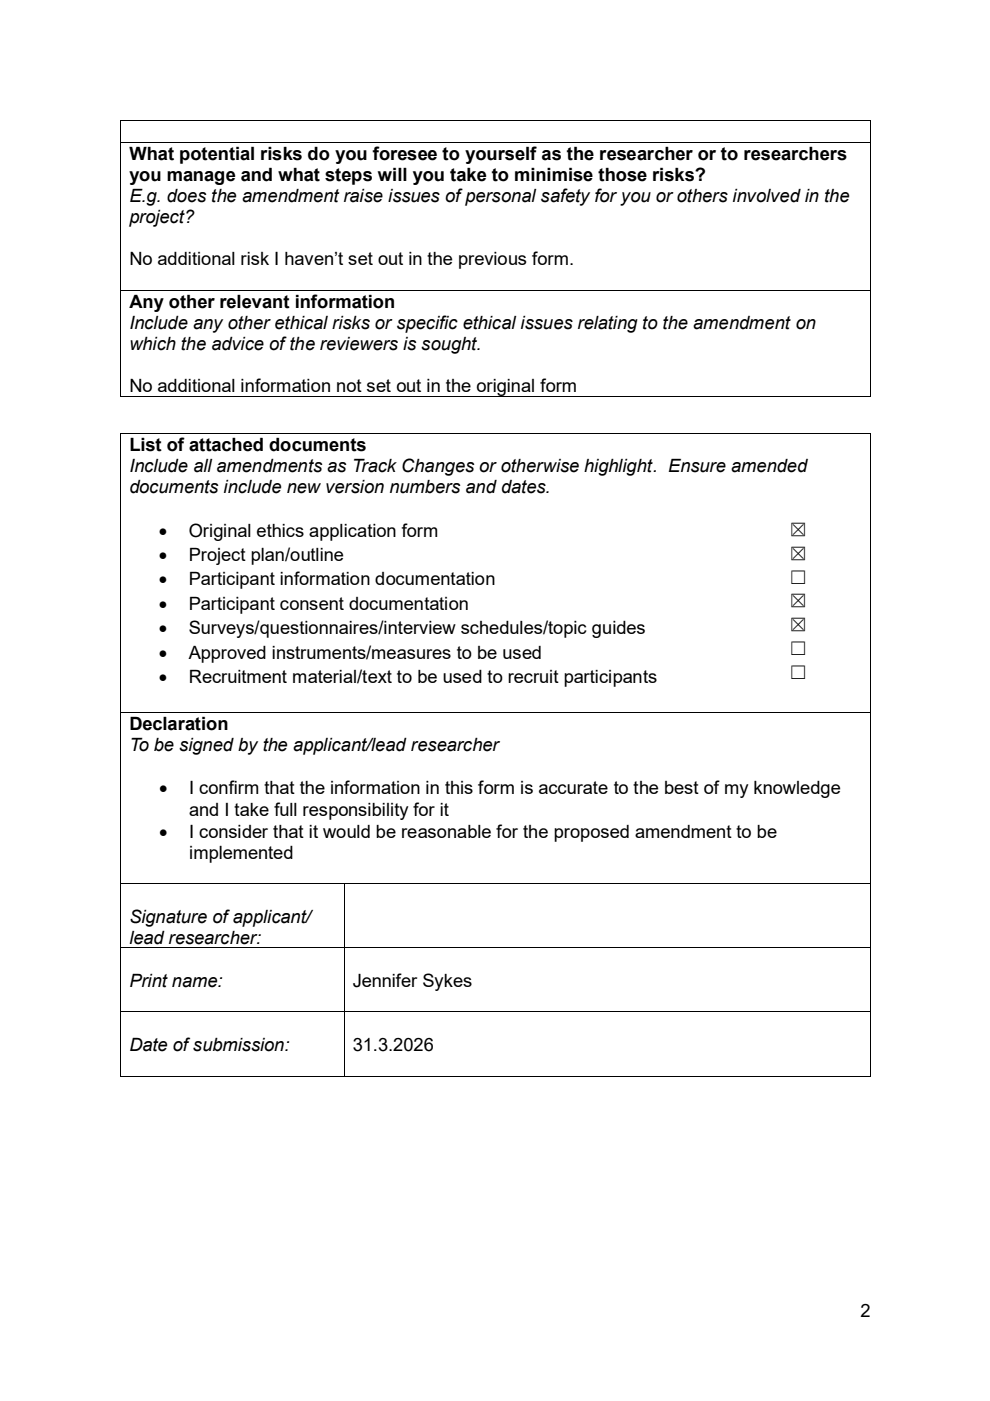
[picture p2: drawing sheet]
<svg xmlns="http://www.w3.org/2000/svg" width="210mm" height="297mm" viewBox="0 0 210 297" stroke-linecap="round" stroke-linejoin="round" font-family="sans-serif">
<defs><g id="words">
<g font-size="3.9">
<text x="27.4" y="33.9">What potential risks do you foresee to yourself as the researcher or to researchers</text>
<text x="27.4" y="38.4">you manage and what steps will you take to minimise those risks?</text>
<text x="27.4" y="42.8">E.g. does the amendment raise issues of personal safety for you or others involved in the</text>
<text x="27.4" y="47.3">project?</text>
<text x="27.4" y="56.2">No additional risk I haven’t set out in the previous form.</text>
<text x="27.4" y="65.3">Any other relevant information</text>
<text x="27.4" y="69.8">Include any other ethical risks or specific ethical issues relating to the amendment on</text>
<text x="27.4" y="74.3">which the advice of the reviewers is sought.</text>
<text x="27.4" y="83.2">No additional information not set out in the original form</text>
<text x="27.4" y="95.6">List of attached documents</text>
<text x="27.4" y="100.1">Include all amendments as Track Changes or otherwise highlight. Ensure amended</text>
<text x="27.4" y="104.5">documents include new version numbers and dates.</text>
<text x="33.7" y="113.8">•</text>
<text x="40.1" y="113.8">Original ethics application form</text>
<text x="167.4" y="113.7">☒</text>
<text x="33.7" y="118.9">•</text>
<text x="40.1" y="118.9">Project plan/outline</text>
<text x="167.4" y="118.7">☒</text>
<text x="33.7" y="124.1">•</text>
<text x="40.1" y="124.1">Participant information documentation</text>
<text x="167.4" y="123.8">☐</text>
<text x="33.7" y="129.3">•</text>
<text x="40.1" y="129.3">Participant consent documentation</text>
<text x="167.4" y="128.8">☒</text>
<text x="33.7" y="134.4">•</text>
<text x="40.1" y="134.4">Surveys/questionnaires/interview schedules/topic guides</text>
<text x="167.4" y="133.8">☒</text>
<text x="33.7" y="139.7">•</text>
<text x="40.1" y="139.7">Approved instruments/measures to be used</text>
<text x="167.4" y="138.9">☐</text>
<text x="167.4" y="143.9">☐</text>
<text x="33.7" y="144.8">•</text>
<text x="40.1" y="144.8">Recruitment material/text to be used to recruit participants</text>
<text x="27.4" y="154.7">Declaration</text>
<text x="27.4" y="159.2">To be signed by the applicant/lead researcher</text>
<text x="33.8" y="168.4">•</text>
<text x="40.1" y="168.4">I confirm that the information in this form is accurate to the best of my knowledge</text>
<text x="40.1" y="172.9">and I take full responsibility for it</text>
<text x="33.8" y="177.6">•</text>
<text x="40.1" y="177.6">I consider that it would be reasonable for the proposed amendment to be</text>
<text x="40.1" y="182.1">implemented</text>
<text x="27.4" y="195.7">Signature of applicant/</text>
<text x="27.4" y="200.1">lead researcher:</text>
<text x="27.4" y="209.2">Print name:</text>
<text x="74.8" y="209.2">Jennifer Sykes</text>
<text x="27.4" y="222.8">Date of submission:</text>
<text x="74.8" y="222.8">31.3.2026</text>
<text x="182.6" y="279.3">2</text>
</g>
</g></defs>
<g fill="#000">
<path d="M25.4 25.4h.2v.2h-.2z" fill-rule="evenodd"/>
<path d="M25.4 25.4h.2v.2h-.2z" fill-rule="evenodd"/>
<path d="M25.4 30.1h.2v.2h-.2z" fill-rule="evenodd"/>
<path d="M184.5 25.4h.2v.2h-.2z" fill-rule="evenodd"/>
<path d="M184.5 25.4h.2v.2h-.2z" fill-rule="evenodd"/>
<path d="M184.5 30.1h.2v.2h-.2z" fill-rule="evenodd"/>
<path d="M25.4 61.5h.2v.2h-.2z" fill-rule="evenodd"/>
<path d="M184.5 61.5h.2v.2h-.2z" fill-rule="evenodd"/>
<path d="M25.4 84h.2v.2h-.2z" fill-rule="evenodd"/>
<path d="M25.4 84h.2v.2h-.2z" fill-rule="evenodd"/>
<path d="M25.4 91.8h.2v.1h-.2z" fill-rule="evenodd"/>
<path d="M25.4 91.8h.2v.1h-.2z" fill-rule="evenodd"/>
<path d="M184.5 84h.2v.2h-.2z" fill-rule="evenodd"/>
<path d="M184.5 84h.2v.2h-.2z" fill-rule="evenodd"/>
<path d="M184.5 91.8h.2v.1h-.2z" fill-rule="evenodd"/>
<path d="M184.5 91.8h.2v.1h-.2z" fill-rule="evenodd"/>
<path d="M25.4 150.9h.2v.2h-.2z" fill-rule="evenodd"/>
<path d="M165.5 150.9h.2v.2h-.2z" fill-rule="evenodd"/>
<path d="M184.5 150.9h.2v.2h-.2z" fill-rule="evenodd"/>
<path d="M25.4 187.3h.2v.2h-.2z" fill-rule="evenodd"/>
<path d="M72.9 187.3h.2v.2h-.2z" fill-rule="evenodd"/>
<path d="M184.5 187.3h.2v.2h-.2z" fill-rule="evenodd"/>
<path d="M25.4 200.9h.2v.2h-.2z" fill-rule="evenodd"/>
<path d="M25.4 214.5h.2v.1h-.2z" fill-rule="evenodd"/>
<path d="M72.9 200.9h.2v.2h-.2z" fill-rule="evenodd"/>
<path d="M72.9 214.5h.2v.1h-.2z" fill-rule="evenodd"/>
<path d="M184.5 200.9h.2v.2h-.2z" fill-rule="evenodd"/>
<path d="M184.5 214.5h.2v.1h-.2z" fill-rule="evenodd"/>
<path d="M25.4 228.1h.2v.1h-.2z" fill-rule="evenodd"/>
<path d="M25.4 228.1h.2v.1h-.2z" fill-rule="evenodd"/>
<path d="M72.9 228.1h.2v.1h-.2z" fill-rule="evenodd"/>
<path d="M184.5 228.1h.2v.1h-.2z" fill-rule="evenodd"/>
<path d="M184.5 228.1h.2v.1h-.2z" fill-rule="evenodd"/>
</g>
<g fill="none" stroke="#000" stroke-width=".21">
<path d="M25.5 25.6v4.5M25.5 30.3v31.2M25.6 25.5h158.9M25.6 30.2h158.9M184.6 25.6v4.5M184.6 30.3v31.2M25.5 61.7v22.3M25.6 61.6h158.9M184.6 61.7v22.3M25.5 91.9v59M25.6 84.1h158.9M25.6 91.8h158.9"/>
<path d="M184.6 91.9v59M25.5 151.1v36.2M25.6 151h139.9M165.7 151h18.8M184.6 151.1v36.2M25.5 187.5v13.4M25.6 187.4h47.3M73 187.5v13.4M73.1 187.4h111.4M184.6 187.5v13.4M25.5 201.1v13.4M25.5 214.6v13.5"/>
<path d="M25.6 201h47.3M25.6 214.5h47.3M73 201.1v13.4M73 214.6v13.5M73.1 201h111.4M73.1 214.5h111.4M184.6 201.1v13.4M184.6 214.6v13.5M25.6 228.1h47.3M73.1 228.1h111.4"/>
</g>
<use href="#words"/>
</svg>
